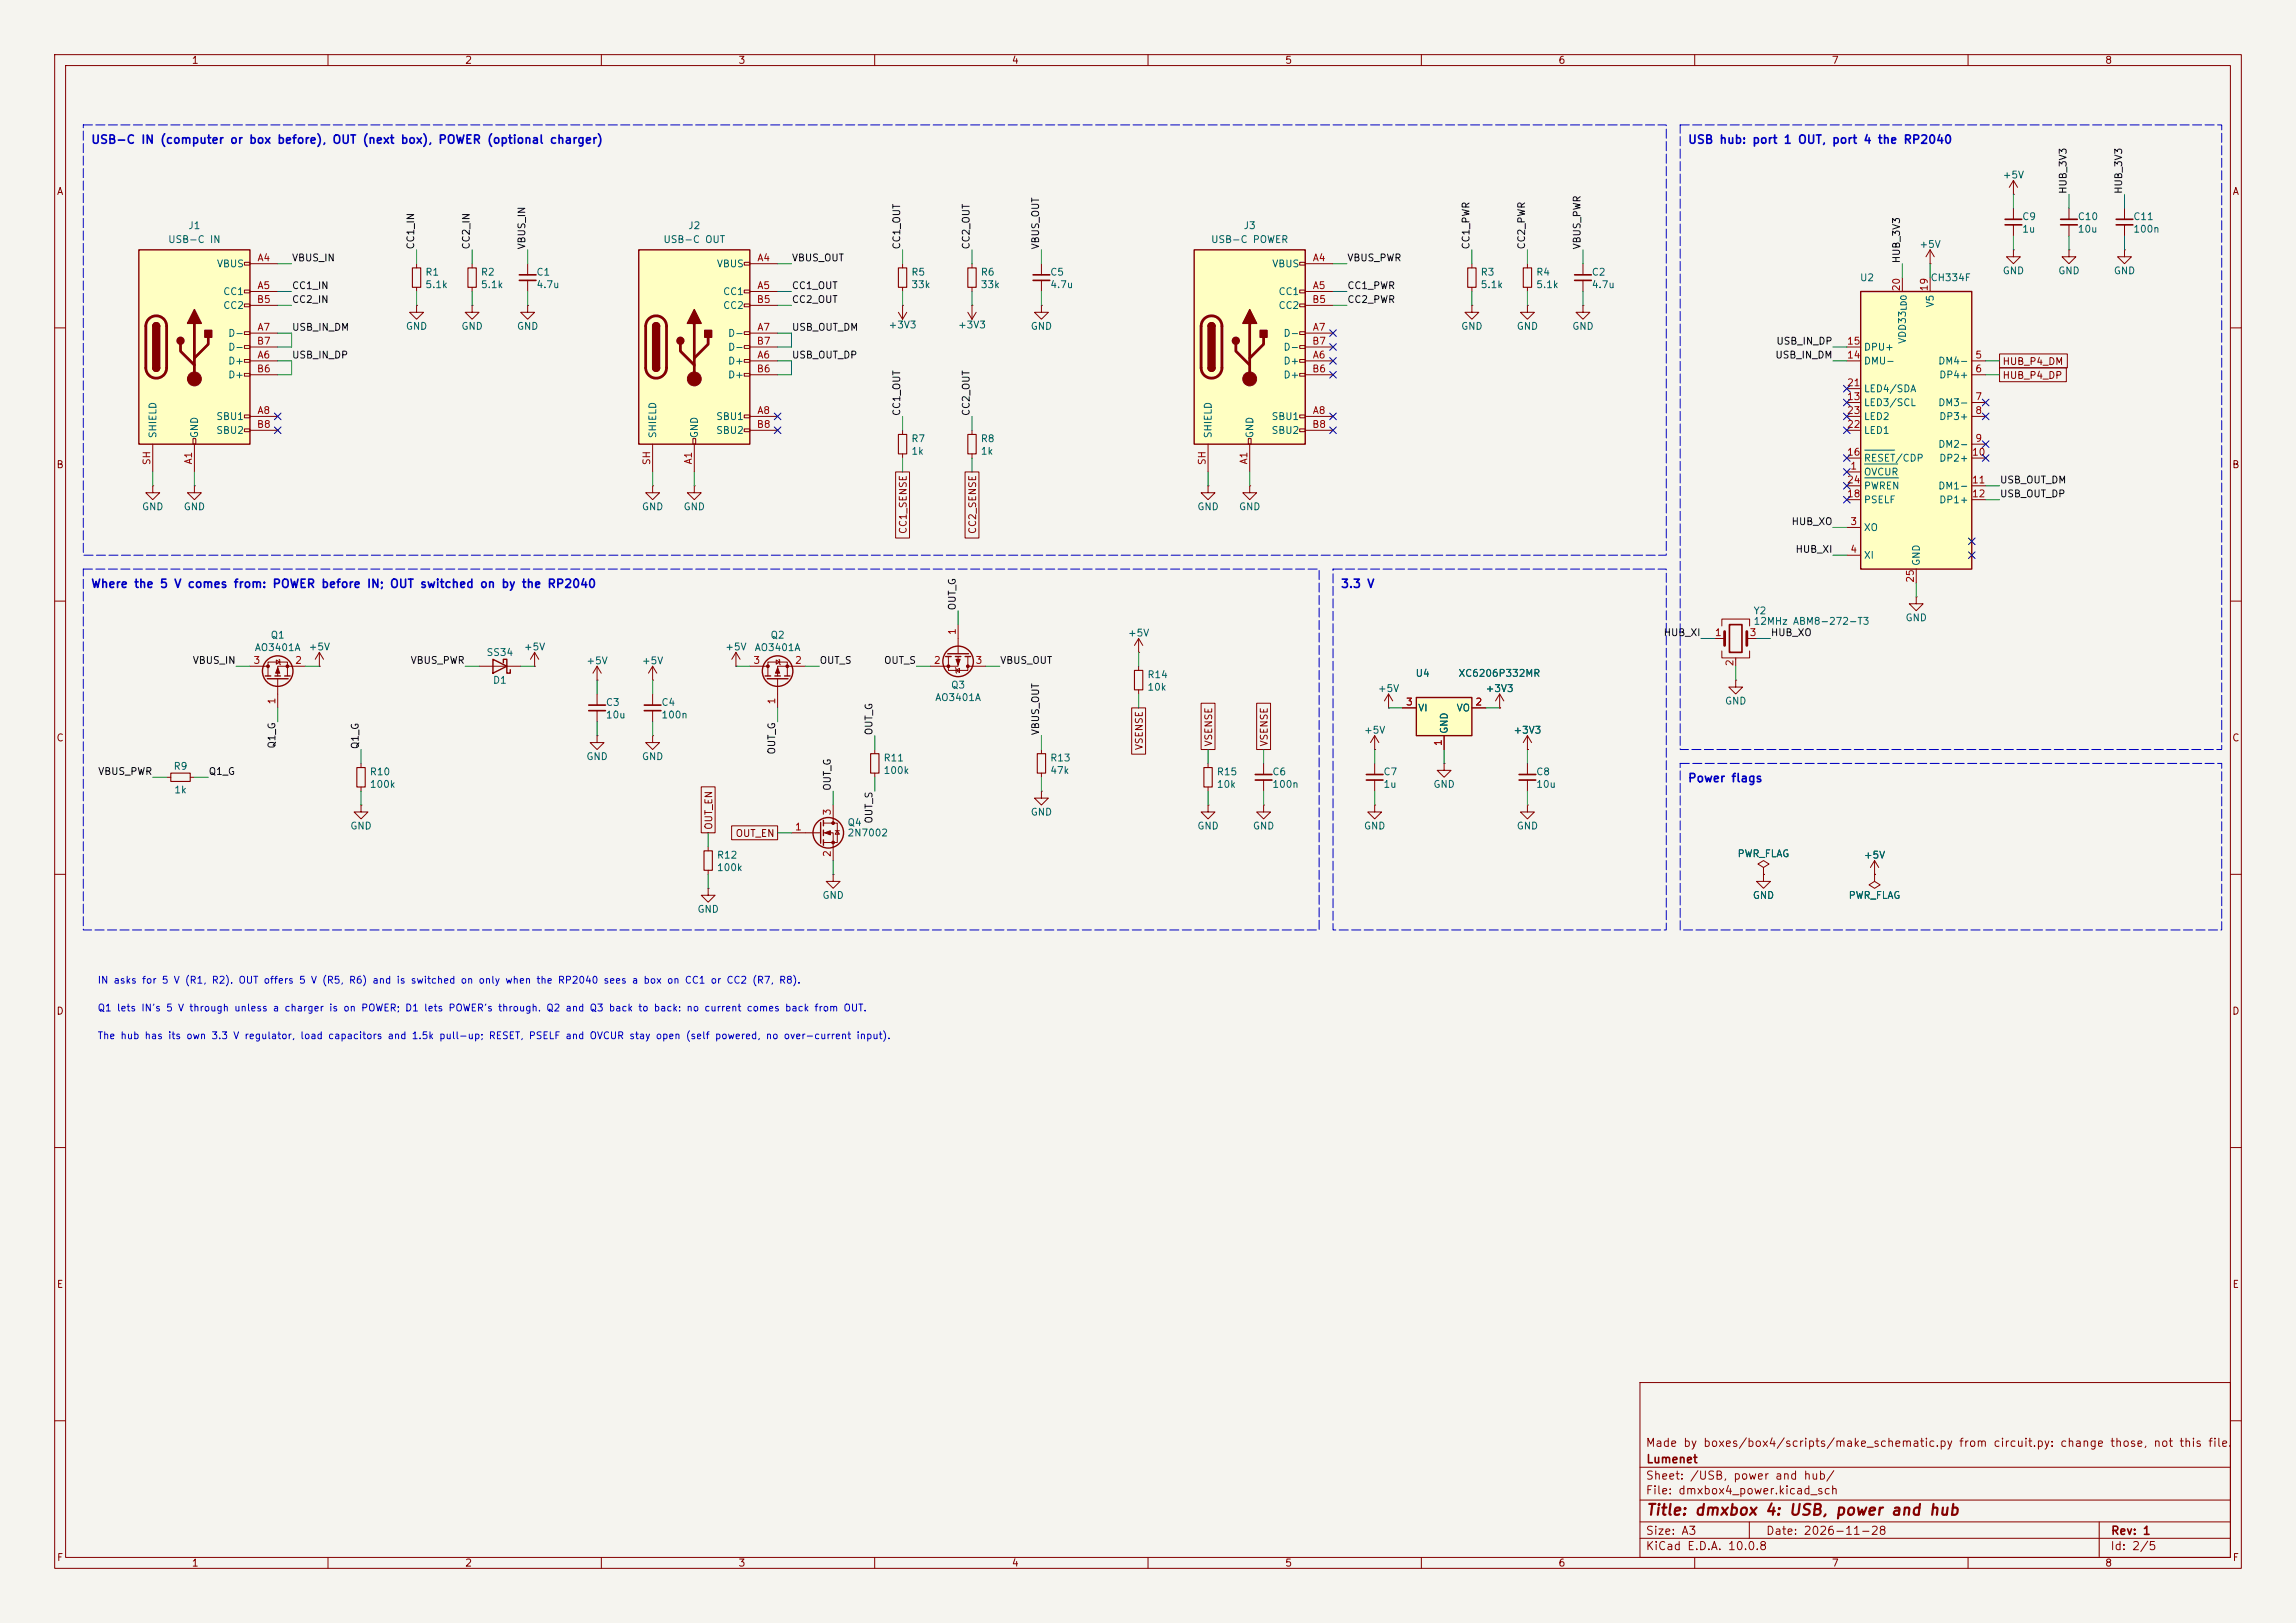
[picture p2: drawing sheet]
<svg xmlns="http://www.w3.org/2000/svg" width="420mm" height="297mm" viewBox="0 0 420 297" stroke-linecap="round" stroke-linejoin="round" font-family="sans-serif">
<defs><g id="words">
<text font-size="2" fill="#840000" x="301" y="277.8">Title: dmxbox 4: USB, power and hub</text>
<g font-size="1.5" fill="#0000c2">
<text x="16.6" y="26.7">USB-C IN (computer or box before), OUT (next box), POWER (optional charger)</text>
<text x="308.7" y="26.7">USB hub: port 1 OUT, port 4 the RP2040</text>
<text x="16.6" y="108">Where the 5 V comes from: POWER before IN; OUT switched on by the RP2040</text>
<text x="245.2" y="108">3.3 V</text>
<text x="308.7" y="143.5">Power flags</text>
</g>
<g font-size="1.5" fill="#840000">
<text x="300.9" y="265.1">Made by boxes/box4/scripts/make_schematic.py from circuit.py: change those, not this file.</text>
<text x="301" y="268.1">Lumenet</text>
<text x="300.9" y="273.8">File: dmxbox4_power.kicad_sch</text>
<text x="300.9" y="271.1">Sheet: /USB, power and hub/</text>
<text x="300.9" y="281.2">Size: A3</text>
<text x="322.9" y="281.2">Date: 2026-11-28</text>
<text x="386" y="281.2">Rev: 1</text>
<text x="300.9" y="284">KiCad E.D.A. 10.0.8</text>
<text x="385.9" y="284">Id: 2/5</text>
</g>
<g font-size="1.3" fill="#840000">
<text x="35" y="12">1</text>
<text x="85" y="12">2</text>
<text x="135" y="12">3</text>
<text x="185" y="12">4</text>
<text x="235" y="12">5</text>
<text x="285" y="12">6</text>
<text x="335" y="12">7</text>
<text x="385" y="12">8</text>
<text x="10.3" y="36">A</text>
<text x="408.3" y="36">A</text>
<text x="366.2" y="69.6">HUB_P4_DP</text>
<text x="366.2" y="67.1">HUB_P4_DM</text>
<text x="10.2" y="86">B</text>
<text x="408.2" y="86">B</text>
<text x="166.2" y="97.8" transform="rotate(-90 166.2 97.8)">CC1_SENSE</text>
<text x="178.9" y="97.8" transform="rotate(-90 178.9 97.8)">CC2_SENSE</text>
<text x="10.2" y="136">C</text>
<text x="209.3" y="137.4" transform="rotate(-90 209.3 137.4)">VSENSE</text>
<text x="222" y="136.7" transform="rotate(-90 222 136.7)">VSENSE</text>
<text x="232.2" y="136.7" transform="rotate(-90 232.2 136.7)">VSENSE</text>
<text x="408.2" y="136">C</text>
<text x="130.6" y="152" transform="rotate(-90 130.6 152)">OUT_EN</text>
<text x="134.5" y="153.5">OUT_EN</text>
<text x="10.2" y="186">D</text>
<text x="408.2" y="186">D</text>
<text x="10.3" y="236">E</text>
<text x="408.3" y="236">E</text>
<text x="10.3" y="286">F</text>
<text x="35" y="287">1</text>
<text x="85" y="287">2</text>
<text x="135" y="287">3</text>
<text x="185" y="287">4</text>
<text x="235" y="287">5</text>
<text x="285" y="287">6</text>
<text x="335" y="287">7</text>
<text x="385" y="287">8</text>
<text x="408.3" y="286">F</text>
</g>
<g font-size="1.3" fill="#006464">
<text x="366.2" y="33">+5V</text>
<text x="369.8" y="40.6">C9</text>
<text x="380" y="40.6">C10</text>
<text x="390.1" y="40.6">C11</text>
<text x="30.7" y="44.8">USB-C IN</text>
<text x="34.3" y="42.2">J1</text>
<text x="121.2" y="44.8">USB-C OUT</text>
<text x="125.8" y="42.2">J2</text>
<text x="221.4" y="44.8">USB-C POWER</text>
<text x="227.4" y="42.2">J3</text>
<text x="351" y="45.7">+5V</text>
<text x="369.8" y="42.9">1u</text>
<text x="380" y="42.9">10u</text>
<text x="390.1" y="42.9">100n</text>
<text x="39.6" y="49.2">VBUS</text>
<text x="77.7" y="50.7">R1</text>
<text x="77.7" y="53">5.1k</text>
<text x="87.9" y="50.7">R2</text>
<text x="87.9" y="53">5.1k</text>
<text x="98" y="50.7">C1</text>
<text x="98" y="53">4.7u</text>
<text x="131" y="49.2">VBUS</text>
<text x="166.6" y="50.7">R5</text>
<text x="166.6" y="53">33k</text>
<text x="179.3" y="50.7">R6</text>
<text x="179.3" y="53">33k</text>
<text x="192" y="50.7">C5</text>
<text x="192" y="53">4.7u</text>
<text x="232.6" y="49.2">VBUS</text>
<text x="270.7" y="50.7">R3</text>
<text x="270.7" y="53">5.1k</text>
<text x="280.9" y="50.7">R4</text>
<text x="280.9" y="53">5.1k</text>
<text x="291.1" y="50.7">C2</text>
<text x="291.1" y="53">4.7u</text>
<text x="340.1" y="51.8">U2</text>
<text x="353" y="51.8">CH334F</text>
<text x="366.2" y="50.5">GND</text>
<text x="376.4" y="50.5">GND</text>
<text x="386.6" y="50.5">GND</text>
<text x="40.7" y="54.3">CC1</text>
<text x="40.7" y="56.8">CC2</text>
<text x="132.2" y="54.3">CC1</text>
<text x="132.2" y="56.8">CC2</text>
<text x="233.8" y="54.3">CC1</text>
<text x="233.8" y="56.8">CC2</text>
<text x="354" y="56.4" transform="rotate(-90 354 56.4)">V5</text>
<text x="41.6" y="61.9">D-</text>
<text x="41.6" y="64.5">D-</text>
<text x="74.1" y="60.7">GND</text>
<text x="84.3" y="60.7">GND</text>
<text x="94.5" y="60.7">GND</text>
<text x="133.1" y="61.9">D-</text>
<text x="133.1" y="64.5">D-</text>
<text x="162.4" y="60.4">+3V3</text>
<text x="175.1" y="60.4">+3V3</text>
<text x="188.4" y="60.7">GND</text>
<text x="234.7" y="61.9">D-</text>
<text x="234.7" y="64.5">D-</text>
<text x="267.2" y="60.7">GND</text>
<text x="277.3" y="60.7">GND</text>
<text x="287.5" y="60.7">GND</text>
<text x="340.8" y="64.5">DPU+</text>
<text x="348.9" y="63" transform="rotate(-90 348.9 63)">VDD33</text>
<text x="41.6" y="67">D+</text>
<text x="41.6" y="69.5">D+</text>
<text x="133.1" y="67">D+</text>
<text x="133.1" y="69.5">D+</text>
<text x="234.7" y="67">D+</text>
<text x="234.7" y="69.5">D+</text>
<text x="340.8" y="67">DMU-</text>
<text x="354.4" y="67">DM4-</text>
<text x="354.6" y="69.5">DP4+</text>
<text x="39.5" y="77.2">SBU1</text>
<text x="130.9" y="77.2">SBU1</text>
<text x="232.5" y="77.2">SBU1</text>
<text x="340.8" y="74.6">LED3/SCL</text>
<text x="340.8" y="72.1">LED4/SDA</text>
<text x="340.8" y="77.2">LED2</text>
<text x="354.4" y="74.6">DM3-</text>
<text x="354.6" y="77.2">DP3+</text>
<text x="28.9" y="80.3" transform="rotate(-90 28.9 80.3)">SHIELD</text>
<text x="36.5" y="80.3" transform="rotate(-90 36.5 80.3)">GND</text>
<text x="39.5" y="79.7">SBU2</text>
<text x="120.3" y="80.3" transform="rotate(-90 120.3 80.3)">SHIELD</text>
<text x="128" y="80.3" transform="rotate(-90 128 80.3)">GND</text>
<text x="130.9" y="79.7">SBU2</text>
<text x="166.6" y="81.2">R7</text>
<text x="166.6" y="83.5">1k</text>
<text x="179.3" y="81.2">R8</text>
<text x="179.3" y="83.5">1k</text>
<text x="221.9" y="80.3" transform="rotate(-90 221.9 80.3)">SHIELD</text>
<text x="229.6" y="80.3" transform="rotate(-90 229.6 80.3)">GND</text>
<text x="232.5" y="79.7">SBU2</text>
<text x="340.8" y="79.7">LED1</text>
<text x="354.4" y="82.2">DM2-</text>
<text x="340.8" y="87.3">OVCUR</text>
<text x="340.8" y="84.8">RESET/CDP</text>
<text x="340.8" y="89.9">PWREN</text>
<text x="354.4" y="89.9">DM1-</text>
<text x="354.6" y="84.8">DP2+</text>
<text x="25.9" y="93.7">GND</text>
<text x="33.5" y="93.7">GND</text>
<text x="117.3" y="93.7">GND</text>
<text x="124.9" y="93.7">GND</text>
<text x="218.9" y="93.7">GND</text>
<text x="226.5" y="93.7">GND</text>
<text x="340.8" y="92.4">PSELF</text>
<text x="354.6" y="92.4">DP1+</text>
<text x="340.8" y="97.5">XO</text>
<text x="340.8" y="102.6">XI</text>
<text x="351.5" y="103.7" transform="rotate(-90 351.5 103.7)">GND</text>
<text x="320.7" y="112.7">Y2</text>
<text x="348.5" y="114">GND</text>
<text x="46.5" y="119.5">AO3401A</text>
<text x="49.4" y="117.2">Q1</text>
<text x="56.4" y="119.3">+5V</text>
<text x="95.7" y="119.3">+5V</text>
<text x="132.6" y="119.3">+5V</text>
<text x="137.9" y="119.5">AO3401A</text>
<text x="140.8" y="117.2">Q2</text>
<text x="206.2" y="116.8">+5V</text>
<text x="320.7" y="114.6">12MHz ABM8-272-T3</text>
<text x="88.9" y="120.3">SS34</text>
<text x="90.1" y="125.4">D1</text>
<text x="107.2" y="121.9">+5V</text>
<text x="117.3" y="121.9">+5V</text>
<text x="209.8" y="124.4">R14</text>
<text x="258.8" y="124.2">U4</text>
<text x="266.7" y="124.2">XC6206P332MR</text>
<text x="110.7" y="129.5">C3</text>
<text x="110.7" y="131.8">10u</text>
<text x="120.9" y="129.5">C4</text>
<text x="120.9" y="131.8">100n</text>
<text x="171" y="128.6">AO3401A</text>
<text x="173.9" y="126.3">Q3</text>
<text x="209.8" y="126.7">10k</text>
<text x="251.9" y="126.9">+5V</text>
<text x="259.3" y="130.5">VI</text>
<text x="266.3" y="130.5">VO</text>
<text x="271.7" y="126.9">+3V3</text>
<text x="315.4" y="129.2">GND</text>
<text x="249.4" y="134.6">+5V</text>
<text x="265.1" y="134.4" transform="rotate(-90 265.1 134.4)">GND</text>
<text x="276.7" y="134.6">+3V3</text>
<text x="31.7" y="141.2">R9</text>
<text x="67.5" y="142.2">R10</text>
<text x="107.2" y="139.4">GND</text>
<text x="117.3" y="139.4">GND</text>
<text x="161.5" y="139.6">R11</text>
<text x="161.5" y="141.9">100k</text>
<text x="192" y="139.6">R13</text>
<text x="192" y="141.9">47k</text>
<text x="222.5" y="142.2">R15</text>
<text x="232.6" y="142.2">C6</text>
<text x="253" y="142.2">C7</text>
<text x="280.9" y="142.2">C8</text>
<text x="31.8" y="145.5">1k</text>
<text x="67.5" y="144.5">100k</text>
<text x="188.4" y="149.6">GND</text>
<text x="222.5" y="144.5">10k</text>
<text x="232.6" y="144.5">100n</text>
<text x="253" y="144.5">1u</text>
<text x="262.1" y="144.5">GND</text>
<text x="280.9" y="144.5">10u</text>
<text x="64" y="152.1">GND</text>
<text x="154.9" y="151.5">Q4</text>
<text x="154.9" y="153.4">2N7002</text>
<text x="218.9" y="152.1">GND</text>
<text x="229.1" y="152.1">GND</text>
<text x="249.4" y="152.1">GND</text>
<text x="277.3" y="152.1">GND</text>
<text x="131" y="157.4">R12</text>
<text x="131" y="159.7">100k</text>
<text x="317.7" y="157.2">PWR_FLAG</text>
<text x="340.8" y="157.4">+5V</text>
<text x="127.5" y="167.3">GND</text>
<text x="150.3" y="164.8">GND</text>
<text x="320.5" y="164.8">GND</text>
<text x="338.1" y="164.8">PWR_FLAG</text>
</g>
<g font-size="1.3" fill="#0f0f0f">
<text x="378.3" y="35.6" transform="rotate(-90 378.3 35.6)">HUB_3V3</text>
<text x="388.5" y="35.6" transform="rotate(-90 388.5 35.6)">HUB_3V3</text>
<text x="76.1" y="45.7" transform="rotate(-90 76.1 45.7)">CC1_IN</text>
<text x="86.2" y="45.7" transform="rotate(-90 86.2 45.7)">CC2_IN</text>
<text x="96.4" y="45.7" transform="rotate(-90 96.4 45.7)">VBUS_IN</text>
<text x="165" y="45.7" transform="rotate(-90 165 45.7)">CC1_OUT</text>
<text x="177.7" y="45.7" transform="rotate(-90 177.7 45.7)">CC2_OUT</text>
<text x="190.4" y="45.7" transform="rotate(-90 190.4 45.7)">VBUS_OUT</text>
<text x="269.1" y="45.7" transform="rotate(-90 269.1 45.7)">CC1_PWR</text>
<text x="279.3" y="45.7" transform="rotate(-90 279.3 45.7)">CC2_PWR</text>
<text x="289.4" y="45.7" transform="rotate(-90 289.4 45.7)">VBUS_PWR</text>
<text x="53.3" y="48.1">VBUS_IN</text>
<text x="53.3" y="53.2">CC1_IN</text>
<text x="144.8" y="48.1">VBUS_OUT</text>
<text x="144.8" y="53.2">CC1_OUT</text>
<text x="246.4" y="53.2">CC1_PWR</text>
<text x="246.4" y="48.1">VBUS_PWR</text>
<text x="347.9" y="48.3" transform="rotate(-90 347.9 48.3)">HUB_3V3</text>
<text x="53.3" y="55.8">CC2_IN</text>
<text x="144.8" y="55.8">CC2_OUT</text>
<text x="246.4" y="55.8">CC2_PWR</text>
<text x="53.3" y="65.9">USB_IN_DP</text>
<text x="53.3" y="60.8">USB_IN_DM</text>
<text x="144.8" y="65.9">USB_OUT_DP</text>
<text x="144.8" y="60.8">USB_OUT_DM</text>
<text x="324.7" y="65.9">USB_IN_DM</text>
<text x="324.8" y="63.4">USB_IN_DP</text>
<text x="165" y="76.2" transform="rotate(-90 165 76.2)">CC1_OUT</text>
<text x="177.7" y="76.2" transform="rotate(-90 177.7 76.2)">CC2_OUT</text>
<text x="365.7" y="88.8">USB_OUT_DM</text>
<text x="365.7" y="91.3">USB_OUT_DP</text>
<text x="327.6" y="96.4">HUB_XO</text>
<text x="328.3" y="101.5">HUB_XI</text>
<text x="175.1" y="111.8" transform="rotate(-90 175.1 111.8)">OUT_G</text>
<text x="304.2" y="116.7">HUB_XI</text>
<text x="323.8" y="116.7">HUB_XO</text>
<text x="35.2" y="121.8">VBUS_IN</text>
<text x="75" y="121.8">VBUS_PWR</text>
<text x="149.8" y="121.8">OUT_S</text>
<text x="161.6" y="121.8">OUT_S</text>
<text x="182.9" y="121.8">VBUS_OUT</text>
<text x="50.7" y="137.1" transform="rotate(-90 50.7 137.1)">Q1_G</text>
<text x="65.9" y="137.2" transform="rotate(-90 65.9 137.2)">Q1_G</text>
<text x="159.9" y="134.6" transform="rotate(-90 159.9 134.6)">OUT_G</text>
<text x="190.4" y="134.6" transform="rotate(-90 190.4 134.6)">VBUS_OUT</text>
<text x="17.9" y="142.1">VBUS_PWR</text>
<text x="38.1" y="142.1">Q1_G</text>
<text x="142.1" y="138.2" transform="rotate(-90 142.1 138.2)">OUT_G</text>
<text x="152.3" y="144.8" transform="rotate(-90 152.3 144.8)">OUT_G</text>
<text x="159.9" y="150.8" transform="rotate(-90 159.9 150.8)">OUT_S</text>
</g>
<g font-size="1.3" fill="#a90000">
<text x="47" y="48.1">A4</text>
<text x="47" y="53.2">A5</text>
<text x="138.4" y="48.1">A4</text>
<text x="138.4" y="53.2">A5</text>
<text x="240" y="48.1">A4</text>
<text x="240" y="53.2">A5</text>
<text x="347.8" y="53.4" transform="rotate(-90 347.8 53.4)">20</text>
<text x="352.9" y="53.4" transform="rotate(-90 352.9 53.4)">19</text>
<text x="46.9" y="55.7">B5</text>
<text x="138.3" y="55.7">B5</text>
<text x="239.9" y="55.7">B5</text>
<text x="46.9" y="63.4">B7</text>
<text x="47" y="65.9">A6</text>
<text x="47" y="60.8">A7</text>
<text x="138.3" y="63.4">B7</text>
<text x="138.4" y="65.9">A6</text>
<text x="138.4" y="60.8">A7</text>
<text x="239.9" y="63.4">B7</text>
<text x="240" y="65.9">A6</text>
<text x="240" y="60.8">A7</text>
<text x="337.8" y="65.9">14</text>
<text x="337.8" y="63.4">15</text>
<text x="361.2" y="65.9">5</text>
<text x="46.9" y="68.4">B6</text>
<text x="138.3" y="68.4">B6</text>
<text x="239.9" y="68.4">B6</text>
<text x="337.8" y="71">21</text>
<text x="361.2" y="68.4">6</text>
<text x="47" y="76.1">A8</text>
<text x="138.4" y="76.1">A8</text>
<text x="240" y="76.1">A8</text>
<text x="337.8" y="73.5">13</text>
<text x="337.8" y="76.1">23</text>
<text x="361.2" y="73.5">7</text>
<text x="361.2" y="76.1">8</text>
<text x="46.9" y="78.6">B8</text>
<text x="138.3" y="78.6">B8</text>
<text x="239.9" y="78.6">B8</text>
<text x="337.8" y="83.7">16</text>
<text x="337.8" y="78.6">22</text>
<text x="360.6" y="83.7">10</text>
<text x="361.2" y="81.1">9</text>
<text x="27.8" y="85.2" transform="rotate(-90 27.8 85.2)">SH</text>
<text x="35.4" y="85.1" transform="rotate(-90 35.4 85.1)">A1</text>
<text x="119.2" y="85.2" transform="rotate(-90 119.2 85.2)">SH</text>
<text x="126.9" y="85.1" transform="rotate(-90 126.9 85.1)">A1</text>
<text x="220.8" y="85.2" transform="rotate(-90 220.8 85.2)">SH</text>
<text x="228.5" y="85.1" transform="rotate(-90 228.5 85.1)">A1</text>
<text x="337.8" y="88.8">24</text>
<text x="338.4" y="86.2">1</text>
<text x="360.6" y="88.8">11</text>
<text x="337.8" y="91.3">18</text>
<text x="360.6" y="91.3">12</text>
<text x="338.4" y="96.4">3</text>
<text x="338.4" y="101.5">4</text>
<text x="350.4" y="106.7" transform="rotate(-90 350.4 106.7)">25</text>
<text x="175.1" y="116.3" transform="rotate(-90 175.1 116.3)">1</text>
<text x="313.6" y="116.7">1</text>
<text x="319.9" y="116.7">3</text>
<text x="46.3" y="121.8">3</text>
<text x="53.9" y="121.8">2</text>
<text x="137.7" y="121.8">3</text>
<text x="145.3" y="121.8">2</text>
<text x="170.7" y="121.8">2</text>
<text x="178.3" y="121.8">3</text>
<text x="317.4" y="122" transform="rotate(-90 317.4 122)">2</text>
<text x="50.7" y="129" transform="rotate(-90 50.7 129)">1</text>
<text x="142.1" y="129" transform="rotate(-90 142.1 129)">1</text>
<text x="257.1" y="129.4">3</text>
<text x="269.8" y="129.4">2</text>
<text x="264" y="136.6" transform="rotate(-90 264 136.6)">1</text>
<text x="152.3" y="149.3" transform="rotate(-90 152.3 149.3)">3</text>
<text x="145.3" y="152.3">1</text>
<text x="152.3" y="156.9" transform="rotate(-90 152.3 156.9)">2</text>
</g>
<g font-size="1.3" fill="#0000c2">
<text x="17.8" y="185.4">Q1 lets IN's 5 V through unless a charger is on POWER; D1 lets POWER's through. Q2 and Q3 back to back: no current comes back from OUT.</text>
<text x="17.8" y="180.3">IN asks for 5 V (R1, R2). OUT offers 5 V (R5, R6) and is switched on only when the RP2040 sees a box on CC1 or CC2 (R7, R8).</text>
<text x="17.8" y="190.5">The hub has its own 3.3 V regulator, load capacitors and 1.5k pull-up; RESET, PSELF and OVCUR stay open (self powered, no over-current input).</text>
</g>
<text font-size="1" fill="#006464" x="349" y="57" transform="rotate(-90 349 57)">LDO</text>
</g></defs>
<path d="M0 0h420v297h-420z" fill="#f5f4ef" stroke="#f5f4ef" stroke-width=".18"/>
<g fill="none" stroke="#840000" stroke-width=".18">
<path d="M10 10h400v277h-400zM12 12h396v273h-396zM60 10v2M110 10v2M160 10v2M210 10v2M260 10v2M310 10v2M360 10v2M96.5 55.9v1.3h1.3l-1.3 1.2-1.3-1.2h1.3M96.5 55.9h.1M164.3 57.2l.8 1.2"/>
<path d="M165.1 55.9h.1M165.1 48.3v.7M165.1 52.6v.7M165.1 55.9v2.5M165.9 57.2l-.8 1.2M177.8 48.3v.7M177.8 52.6v.7M10 60h2M408 60h2M27.9 88.9v1.3h1.3l-1.3 1.2-1.2-1.2h1.2M27.9 88.9h.1M35.6 88.9v1.3h1.2l-1.2 1.2-1.3-1.2h1.3"/>
<path d="M35.6 88.9h.1M10 110h2M97.8 119.4l-.8 1.3M97.8 119.4l.8 1.3M97.8 119.4v2.5M408 110h2M87.6 121.9h7.6M97.8 121.9h.1M10 160h2M408 160h2M10 210h2M408 210h2"/>
<path d="M300 253h108v32h-108zM10 260h2M300 278.5h108M300 274.5h108M300 268.5h108M320 278.5v3M384 278.5v6.5M408 260h2M60 285v2M110 285v2M160 285v2M210 285v2"/>
<path d="M260 285v2M300 281.5h108M310 285v2M360 285v2"/>
</g>
<path d="M164.3 49h1.6v3.6h-1.6zM177 49h1.6v3.6h-1.6z" fill="none" stroke="#840000" stroke-width=".2"/>
<path d="M90.2 120.7l2.5 1.2-2.5 1.3zM92.1 121.3v-.6h.6v2.5h.6v-.6" fill="none" stroke="#840000" stroke-width=".25"/>
<path d="M340.4 53.3h20.3v50.8h-20.3z" fill="#ffffc2"/>
<path d="M340.4 53.3h20.3v50.8h-20.3z" fill="none" stroke="#840000" stroke-width=".25"/>
<g fill="none" stroke="#840000" stroke-width=".18">
<path d="M76.2 55.9v1.3h1.3l-1.3 1.2-1.3-1.2h1.3M76.2 55.9h.1M76.2 48.3v.7M76.2 52.6v.7M86.4 55.9v1.3h1.2l-1.2 1.2-1.3-1.2h1.3M86.4 55.9h.1M86.4 48.3v.7M86.4 52.6v.7M96.5 48.3v2M96.5 51.3v2M190.5 55.9v1.3h1.3l-1.3 1.2-1.3-1.2h1.3M190.5 55.9h.1"/>
<path d="M348 50.8v2.5M353.1 50.8v2.5M337.8 66h2.6M337.8 73.7h2.6M337.8 76.2h2.6M337.8 63.5h2.6M337.8 71.1h2.6M337.8 78.7h2.6M360.7 66h2.5M360.7 68.6h2.5M360.7 73.7h2.5M360.7 76.2h2.5"/>
<path d="M337.8 86.4h2.6M337.8 96.5h2.6M337.8 83.8h2.6M337.8 88.9h2.6M337.8 91.4h2.6M360.7 81.3h2.5M360.7 83.8h2.5M360.7 88.9h2.5M360.7 91.4h2.5M337.8 101.6h2.6M350.5 104.1v2.6"/>
</g>
<path d="M341.1 84.9h6M341.1 82.4h5.5M341.1 87.5h6.2" fill="none" stroke="#006464" stroke-width=".18"/>
<path d="M75.4 49h1.6v3.6h-1.6zM85.6 49h1.5v3.6h-1.5z" fill="none" stroke="#840000" stroke-width=".2"/>
<path d="M95 50.3h3M95 51.3h3" fill="none" stroke="#840000" stroke-width=".3"/>
<path d="M25.4 45.7h20.3v35.6h-20.3z" fill="#ffffc2"/>
<g fill="none" stroke="#840000" stroke-width=".18">
<path d="M44.7 48h1v.5h-1zM44.7 53.1h1v.5h-1zM44.7 55.6h1v.5h-1zM45.7 48.3h5.1M45.7 53.3h5.1M45.7 55.9h5.1M177 57.2l.8 1.2M177.8 55.9h.1M177.8 55.9v2.5M178.6 57.2l-.8 1.2M190.5 48.3v2M190.5 51.3v2"/>
<path d="M269.2 55.9v1.3h1.3l-1.3 1.2-1.2-1.2h1.2M269.2 55.9h.1M269.2 48.3v.7M269.2 52.6v.7M279.4 55.9v1.3h1.3l-1.3 1.2-1.3-1.2h1.3M279.4 55.9h.1M279.4 48.3v.7M279.4 52.6v.7M44.7 60.7h1v.5h-1zM44.7 63.2h1v.6h-1zM44.7 65.8h1v.5h-1zM44.7 68.3h1v.5h-1z"/>
<path d="M44.7 75.9h1v.6h-1zM44.7 78.5h1v.5h-1zM45.7 66h5.1M45.7 61h5.1M45.7 76.2h5.1M45.7 68.6h5.1M45.7 63.5h5.1M45.7 78.7h5.1M165.1 78.7v.8M177.8 78.7v.8M27.9 81.3v5.1M35.3 80.3h.5v1h-.5z"/>
<path d="M35.6 81.3v5.1M119.4 88.9v1.3h1.2l-1.2 1.2-1.3-1.2h1.3M119.4 88.9h.1M165.1 83.1v.7M177.8 83.1v.7M109.2 124.5h.1M109.2 134.6v1.3h1.3l-1.3 1.3-1.3-1.3h1.3M109.2 134.6h.1M109.2 121.9l-.7 1.3M109.2 121.9l.8 1.3M109.2 121.9v2.6M109.2 127v2"/>
<path d="M109.2 130v2.1M119.4 134.6v1.3h1.2l-1.2 1.3-1.3-1.3h1.3M119.4 134.6h.1M119.4 124.5h.1M119.4 121.9l-.8 1.3M119.4 121.9l.7 1.3M119.4 121.9v2.6M160 137.2v.7M190.5 137.2v.7M160 141.5v.7M190.5 141.5v.7"/>
</g>
<path d="M25.4 45.7h20.3v35.6h-20.3zM27.9 59.7a.64 .64 0 0 1 .7-.6 .64 .64 0 0 1 .6 .6M27.9 67.3a.64 .64 0 0 0 .7 .6 .64 .64 0 0 0 .6-.6" fill="none" stroke="#840000" stroke-width=".25"/>
<path d="M27.2 58.4a1.9 1.9 0 0 1 2.1-.5 1.9 1.9 0 0 1 1.2 1.8v7.6a1.91 1.91 0 0 1-1.9 1.9 1.91 1.91 0 0 1-1.9-1.9v-7.8l.1-.6zM35.6 59.2v10.1M33 63v1.3l2.6 2.5M38.1 61.7v1.3l-2.5 2.5" fill="none" stroke="#840000" stroke-width=".51"/>
<g fill="#840000" stroke="#840000" stroke-width=".25">
<path d="M27.9 59.7h1.3v7.6h-1.3z"/>
<path d="M28.1 59.2a.64 .64 0 0 1 .7-.1 .64 .64 0 0 1 .4 .6h-1.3z"/>
<path d="M27.9 67.3h1.3a.64 .64 0 0 1-.6 .6 .64 .64 0 0 1-.7-.6z"/>
<path d="M35.6 56.6l1.2 2.6h-2.5z"/>
<path d="M37.5 60.5h1.2v1.2h-1.2z"/>
<circle cx="33" cy="62.4" r=".63"/>
</g>
<circle cx="35.6" cy="69.3" r="1.27" fill="#840000" stroke="#840000" stroke-width=".18"/>
<path d="M189 50.3h3M189 51.3h3M107.7 129h3M107.7 130h3" fill="none" stroke="#840000" stroke-width=".3"/>
<path d="M268.5 49h1.5v3.6h-1.5zM278.6 49h1.6v3.6h-1.6zM164.3 79.5h1.6v3.6h-1.6zM177 79.5h1.6v3.6h-1.6zM159.3 137.9h1.5v3.6h-1.5zM189.7 137.9h1.6v3.6h-1.6z" fill="none" stroke="#840000" stroke-width=".2"/>
<path d="M218.4 45.7h20.4v35.6h-20.4z" fill="#ffffc2"/>
<g fill="none" stroke="#840000" stroke-width=".18">
<path d="M237.7 48h1.1v.5h-1.1zM237.7 53.1h1.1v.5h-1.1zM237.7 55.6h1.1v.5h-1.1zM238.8 48.3h5M238.8 53.3h5M238.8 55.9h5M289.6 55.9v1.3h1.2l-1.2 1.2-1.3-1.2h1.3M289.6 55.9h.1M289.6 48.3v2M289.6 51.3v2M353.1 48.3h.1M353.1 45.7l-.8 1.3"/>
<path d="M353.1 45.7l.7 1.3M353.1 45.7v2.6M237.7 60.7h1.1v.5h-1.1zM237.7 63.2h1.1v.6h-1.1zM237.7 65.8h1.1v.5h-1.1zM237.7 68.3h1.1v.5h-1.1zM237.7 75.9h1.1v.6h-1.1zM237.7 78.5h1.1v.5h-1.1zM238.8 66h5M238.8 61h5M238.8 76.2h5M238.8 68.6h5"/>
<path d="M238.8 63.5h5M238.8 78.7h5M221 81.3v5.1M228.3 80.3h.6v1h-.6zM228.6 81.3v5.1M45.7 121.9h3.3M49 123.7v-2.5h3.6v2.5M50.5 120.8l.7 .4-.7 .3zM50.8 124.2v5.3M51.1 120.7l.1 .1v.7l.1 .2M55.9 121.9h-5.1v1.8M221 139.7v.8"/>
<path d="M231.1 139.7v2M251.5 137.2h.1M251.5 134.6v2.6M251.5 139.7v2M251.5 134.6l-.8 1.3M251.5 134.6l.7 1.3M264.2 139.7v1.3h1.2l-1.2 1.2-1.3-1.2h1.3M264.2 139.7h.1M279.4 137.2h.1M279.4 134.6l-.8 1.3M279.4 134.6l.8 1.3M279.4 134.6v2.6"/>
<path d="M66 147.3v1.3h1.3l-1.3 1.3-1.2-1.3h1.2M66 147.3h.1M144.8 152.4h5.3M150.6 150.6h2.6v3.6h-2.6M150.6 152.4h1.8v5.1M152.4 147.3v3.3M152.8 152h.7M153.2 152l.3 .7h-.7zM221 144v.8M231.1 147.3v1.3h1.3l-1.3 1.3-1.2-1.3h1.2M231.1 147.3h.1M231.1 142.7v2.1"/>
<path d="M251.5 147.3v1.3h1.2l-1.2 1.3-1.3-1.3h1.3M251.5 147.3h.1M251.5 142.7v2.1M129.5 162.6v1.2h1.3l-1.3 1.3-1.2-1.3h1.2M129.5 162.6h.1M152.4 160v1.3h1.3l-1.3 1.3-1.3-1.3h1.3M152.4 160h.1"/>
</g>
<g fill="none" stroke="#840000" stroke-width=".25">
<path d="M218.4 45.7h20.4v35.6h-20.4zM221 59.7a.64 .64 0 0 1 .6-.6 .64 .64 0 0 1 .6 .6M221 67.3a.64 .64 0 0 0 .6 .6 .64 .64 0 0 0 .6-.6M48.5 123.7h1M48.9 124.2h3.8M50.3 123.7h1M52.1 123.7h1M150.1 150.5v3.8M150.6 150.1v1M150.6 151.9v1M150.6 153.7v1"/>
<circle cx="50.8" cy="122.8" r="2.79"/>
<circle cx="151.5" cy="152.4" r="2.79"/>
</g>
<path d="M220.3 58.4a1.9 1.9 0 0 1 2-.5 1.9 1.9 0 0 1 1.2 1.8v7.6a1.91 1.91 0 0 1-1.9 1.9 1.91 1.91 0 0 1-1.9-1.9v-7.8l.2-.6zM228.6 59.2v10.1M226.1 63v1.3l2.5 2.5M231.1 61.7v1.3l-2.5 2.5" fill="none" stroke="#840000" stroke-width=".51"/>
<g fill="#840000" stroke="#840000" stroke-width=".25">
<path d="M221 59.7h1.2v7.6h-1.2z"/>
<path d="M221.2 59.2a.64 .64 0 0 1 .7-.1 .64 .64 0 0 1 .3 .6h-1.2z"/>
<path d="M221 67.3h1.2a.64 .64 0 0 1-.6 .6 .64 .64 0 0 1-.6-.6z"/>
<path d="M228.6 56.6l1.3 2.6h-2.6z"/>
<path d="M230.5 60.5h1.3v1.2h-1.3z"/>
<circle cx="226.1" cy="62.4" r=".63"/>
</g>
<g fill="#840000" stroke="#840000" stroke-width=".18">
<path d="M50.8 122.2l.4 1h-.8z"/>
<path d="M150.9 152.4l1-.4v.8z"/>
<circle cx="228.6" cy="69.3" r="1.27"/>
<circle cx="49" cy="121.9" r=".25"/>
<circle cx="52.6" cy="121.9" r=".25"/>
<circle cx="152.4" cy="150.6" r=".25"/>
<circle cx="152.4" cy="154.2" r=".25"/>
</g>
<path d="M288 50.3h3.1M288 51.3h3.1M229.6 141.7h3.1M229.6 142.7h3.1M249.9 141.7h3.1M249.9 142.7h3.1" fill="none" stroke="#840000" stroke-width=".3"/>
<path d="M220.2 140.5h1.5v3.5h-1.5z" fill="none" stroke="#840000" stroke-width=".2"/>
<path d="M259.1 127.6h10.1v7h-10.1z" fill="#ffffc2"/>
<g fill="none" stroke="#840000" stroke-width=".25">
<path d="M140 123.7h1M140.3 124.2h3.8M141.7 123.7h1M143.5 123.7h1M259.1 127.6h10.1v7h-10.1z"/>
<circle cx="142.2" cy="122.8" r="2.79"/>
</g>
<g fill="none" stroke="#840000" stroke-width=".18">
<path d="M221 88.9v1.3h1.2l-1.2 1.2-1.3-1.2h1.3M221 88.9h.1M228.6 88.9v1.3h1.3l-1.3 1.2-1.3-1.2h1.3M228.6 88.9h.1M58.4 119.4l-.7 1.3M58.4 119.4l.8 1.3M58.4 119.4v2.5M134.6 119.4l-.7 1.3M134.6 119.4l.8 1.3M134.6 119.4v2.5M58.4 121.9h.1M66 139.7v.8"/>
<path d="M119.4 127v2M119.4 130v2.1M134.6 121.9h.1M137.2 121.9h3.3M140.5 123.7v-2.5h3.5v2.5M142 120.8l.6 .4-.6 .3zM142.2 124.2v5.3M142.5 120.7l.1 .1v.7l.1 .2M147.3 121.9h-5.1v1.8M254 129.5h.1M254 127l-.8 1.3M254 127l.8 1.3"/>
<path d="M254 127v2.5M256.5 129.5h2.6M264.2 134.6v2.6M269.2 129.5h2.6M274.3 129.5h.1M274.3 127l-.7 1.3M274.3 127l.8 1.3M274.3 127v2.5M317.5 124.5v1.2h1.3l-1.3 1.3-1.3-1.3h1.3M317.5 124.5h.1M30.5 142.2h.7M34.8 142.2h.8"/>
<path d="M66 144v.8M129.5 154.9v.8M129.5 159.3v.7M279.4 147.3v1.3h1.3l-1.3 1.3-1.3-1.3h1.3M279.4 147.3h.1M342.9 157.5l-.8 1.3M342.9 157.5l.8 1.3M342.9 157.5v2.5M342.9 160h.1M342.9 160v1.3l1 .6-1 .7-1-.7 1-.6"/>
</g>
<g fill="#840000" stroke="#840000" stroke-width=".18">
<path d="M142.2 122.2l.4 1h-.7z"/>
<circle cx="140.5" cy="121.9" r=".25"/>
<circle cx="144" cy="121.9" r=".25"/>
</g>
<path d="M117.9 129h3M117.9 130h3" fill="none" stroke="#840000" stroke-width=".3"/>
<path d="M31.2 141.5h3.6v1.5h-3.6zM65.3 140.5h1.5v3.5h-1.5zM128.8 155.7h1.5v3.6h-1.5z" fill="none" stroke="#840000" stroke-width=".2"/>
<path d="M116.8 45.7h20.4v35.6h-20.4z" fill="#ffffc2"/>
<g fill="none" stroke="#840000" stroke-width=".18">
<path d="M368.3 35.6h.1M368.3 33l-.8 1.3M368.3 33l.8 1.3M368.3 33v2.6M368.3 38.1v2M378.5 38.1v2M388.6 38.1v2M136.1 48h1.1v.5h-1.1zM136.1 53.1h1.1v.5h-1.1zM136.1 55.6h1.1v.5h-1.1zM137.2 48.3h5M137.2 53.3h5"/>
<path d="M137.2 55.9h5M368.3 45.7v1.3h1.3l-1.3 1.3-1.3-1.3h1.3M368.3 45.7h.1M368.3 41.1v2.1M378.5 45.7v1.3h1.2l-1.2 1.3-1.3-1.3h1.3M378.5 45.7h.1M378.5 41.1v2.1M388.6 45.7v1.3h1.3l-1.3 1.3-1.3-1.3h1.3M388.6 45.7h.1M388.6 41.1v2.1M136.1 60.7h1.1v.5h-1.1zM136.1 63.2h1.1v.6h-1.1z"/>
<path d="M136.1 65.8h1.1v.5h-1.1zM136.1 68.3h1.1v.5h-1.1zM136.1 75.9h1.1v.6h-1.1zM136.1 78.5h1.1v.5h-1.1zM137.2 66h5M137.2 61h5M137.2 76.2h5M137.2 68.6h5M137.2 63.5h5M137.2 78.7h5M365.8 67.3h12.2v2.6h-12.2zM365.8 64.8h12.4v2.5h-12.4z"/>
<path d="M119.4 81.3v5.1M126.7 80.3h.6v1h-.6zM127 88.9v1.3h1.3l-1.3 1.2-1.3-1.2h1.3M127 88.9h.1M127 81.3v5.1M163.8 86.4h2.6v12.1h-2.6zM176.5 86.4h2.6v12.1h-2.6zM175.3 114.3v5.3M208.3 119.4h.1M208.3 116.8l-.8 1.3M208.3 116.8l.7 1.3M208.3 116.8v2.6"/>
<path d="M313.7 116.8h1.8M315 114.6v-1.3h5v1.3M315 119.1v1.3h5v-1.3M319.5 116.8h1.8M350.5 109.2v1.3h1.3l-1.3 1.3-1.3-1.3h1.3M350.5 109.2h.1M173.5 120.1v2.6h3.5v-2.6M174.8 122.2l.1 .1v.8l.1 .1M174.9 122.7l.6-.4v.8zM175.3 120.1v1.8h-5.1M177 121.9h3.3M207 129.5h2.6v8.5h-2.6z"/>
<path d="M208.3 121.9v.8M208.3 126.2v.8M219.7 128.7h2.6v8.5h-2.6zM229.9 128.7h2.5v8.5h-2.5zM256.5 129.5h2.6M264.2 134.6v2.6M269.2 129.5h2.6M274.3 129.5h.1M279.4 137.2h.1M279.4 139.7v2M317.5 120.4v1.5M128.3 144h2.5v8.4h-2.5z"/>
<path d="M133.8 151.1h8.4v2.6h-8.4zM190.5 144.8v1.3h1.3l-1.3 1.2-1.3-1.2h1.3M190.5 144.8h.1M221 147.3v1.3h1.2l-1.2 1.3-1.3-1.3h1.3M221 147.3h.1M279.4 142.7v2.1M322.6 158.8l1-.7-1-.6-1 .6 1 .7v1.2M322.6 160v1.3h1.2l-1.2 1.3-1.3-1.3h1.3M322.6 160h.1M342.9 160h.1"/>
</g>
<g fill="none" stroke="#840000" stroke-width=".25">
<path d="M116.8 45.7h20.4v35.6h-20.4zM119.4 59.7a.64 .64 0 0 1 .6-.6 .64 .64 0 0 1 .6 .6M119.4 67.3a.64 .64 0 0 0 .6 .6 .64 .64 0 0 0 .6-.6M173.4 119.6h3.8M173 120.1h1M174.8 120.1h1M176.5 120.1h1"/>
<circle cx="175.3" cy="121" r="2.79"/>
</g>
<path d="M118.7 58.4a1.9 1.9 0 0 1 2-.5 1.9 1.9 0 0 1 1.2 1.8v7.6a1.91 1.91 0 0 1-1.9 1.9 1.91 1.91 0 0 1-1.9-1.9v-7.8l.2-.6zM127 59.2v10.1M124.5 63v1.3l2.5 2.5M129.5 61.7v1.3l-2.5 2.5M315.5 115.6v2.5M319.5 115.6v2.5" fill="none" stroke="#840000" stroke-width=".51"/>
<g fill="#840000" stroke="#840000" stroke-width=".25">
<path d="M119.4 59.7h1.2v7.6h-1.2z"/>
<path d="M119.6 59.2a.64 .64 0 0 1 .7-.1 .64 .64 0 0 1 .3 .6h-1.2z"/>
<path d="M119.4 67.3h1.2a.64 .64 0 0 1-.6 .6 .64 .64 0 0 1-.6-.6z"/>
<path d="M127 56.6l1.3 2.6h-2.6z"/>
<path d="M128.9 60.5h1.3v1.2h-1.3z"/>
<circle cx="124.5" cy="62.4" r=".63"/>
</g>
<g fill="#840000" stroke="#840000" stroke-width=".18">
<path d="M174.9 120.7h.7l-.3 1z"/>
<circle cx="127" cy="69.3" r="1.27"/>
<circle cx="177" cy="121.9" r=".25"/>
<circle cx="173.5" cy="121.9" r=".25"/>
</g>
<path d="M366.8 40.1h3M366.8 41.1h3M376.9 40.1h3.1M376.9 41.1h3.1M387.1 40.1h3M387.1 41.1h3M316.4 114.3h2.2v5.1h-2.2zM277.9 141.7h3M277.9 142.7h3" fill="none" stroke="#840000" stroke-width=".3"/>
<path d="M207.5 122.7h1.5v3.5h-1.5z" fill="none" stroke="#840000" stroke-width=".2"/>
<g fill="none" stroke="#009600" stroke-width=".18">
<path d="M368.3 35.6v2.5M378.5 35.6v2.5M388.6 35.6v2.5M50.8 55.9h2.5M50.8 48.3h2.5M50.8 53.3h2.5M76.2 45.7v2.6M76.2 53.3v2.6M86.4 45.7v2.6M86.4 53.3v2.6M96.5 45.7v2.6M96.5 53.3v2.6"/>
<path d="M142.2 55.9h2.6M142.2 48.3h2.6M142.2 53.3h2.6M165.1 45.7v2.6M165.1 53.3v2.6M177.8 45.7v2.6M177.8 53.3v2.6M190.5 45.7v2.6M190.5 53.3v2.6M243.8 55.9h2.6M243.8 48.3h2.6M243.8 53.3h2.6"/>
<path d="M269.2 45.7v2.6M269.2 53.3v2.6M279.4 45.7v2.6M279.4 53.3v2.6M289.6 45.7v2.6M289.6 53.3v2.6M348 48.3v2.5M353.1 48.3v2.5M368.3 43.2v2.5M378.5 43.2v2.5M388.6 43.2v2.5M50.8 61h2.5v2.5h-2.5"/>
<path d="M50.8 66h2.5v2.6h-2.5M142.2 61h2.6v2.5h-2.6M142.2 66h2.6v2.6h-2.6M165.1 76.2v2.5M177.8 76.2v2.5M335.3 63.5h2.5M335.3 66h2.5M363.2 66h2.6M363.2 68.6h2.6M27.9 86.4v2.5M35.6 86.4v2.5M119.4 86.4v2.5"/>
<path d="M127 86.4v2.5M165.1 83.8v2.6M177.8 83.8v2.6M221 86.4v2.5M228.6 86.4v2.5M335.3 96.5h2.5M363.2 88.9h2.6M363.2 91.4h2.6M175.3 111.8v2.5M208.3 119.4v2.5M311.1 116.8h2.6M321.3 116.8h2.5"/>
<path d="M335.3 101.6h2.5M350.5 106.7v2.5M43.2 121.9h2.5M50.8 129.5v2.6M55.9 121.9h2.5M66 137.2v2.5M85.1 121.9h2.5M95.2 121.9h2.6M109.2 124.5v2.5M109.2 132.1v2.5M119.4 124.5v2.5M119.4 132.1v2.5"/>
<path d="M134.6 121.9h2.6M142.2 129.5v2.6M147.3 121.9h2.6M160 134.6v2.6M167.6 121.9h2.6M180.3 121.9h2.6M190.5 134.6v2.6M208.3 127v2.5M221 137.2v2.5M231.1 137.2v2.5M251.5 137.2v2.5M254 129.5h2.5"/>
<path d="M264.2 137.2v2.5M271.8 129.5h2.5M279.4 137.2v2.5M317.5 121.9v2.6M27.9 142.2h2.6M35.6 142.2h2.5M66 144.8v2.5M129.5 152.4v2.5M142.2 152.4h2.6M152.4 144.8v2.5M152.4 157.5v2.5M160 142.2v2.6"/>
<path d="M190.5 142.2v2.6M221 144.8v2.5M231.1 144.8v2.5M251.5 144.8v2.5M279.4 144.8v2.5M129.5 160v2.6"/>
</g>
<g fill="none" stroke="#000084" stroke-width=".18">
<path d="M50.2 78.1l1.2 1.2M50.2 75.6l1.2 1.2M51.4 78.1l-1.2 1.2M51.4 75.6l-1.2 1.2M141.6 78.1l1.2 1.2M141.6 75.6l1.2 1.2M142.8 78.1l-1.2 1.2M142.8 75.6l-1.2 1.2M243.2 68l1.2 1.2M243.2 65.4l1.2 1.2M243.2 62.9l1.2 1.2M243.2 78.1l1.2 1.2"/>
<path d="M243.2 60.4l1.2 1.2M243.2 75.6l1.2 1.2M244.4 68l-1.2 1.2M244.4 65.4l-1.2 1.2M244.4 62.9l-1.2 1.2M244.4 78.1l-1.2 1.2M244.4 60.4l-1.2 1.2M244.4 75.6l-1.2 1.2M337.2 70.5l1.2 1.2M337.2 78.1l1.2 1.2M337.2 75.6l1.2 1.2M337.2 73.1l1.2 1.2"/>
<path d="M338.4 70.5l-1.2 1.2M338.4 78.1l-1.2 1.2M338.4 75.6l-1.2 1.2M338.4 73.1l-1.2 1.2M362.6 75.6l1.2 1.2M362.6 73.1l1.2 1.2M363.8 75.6l-1.2 1.2M363.8 73.1l-1.2 1.2M337.2 90.8l1.2 1.2M337.2 88.3l1.2 1.2M337.2 85.8l1.2 1.2M337.2 83.2l1.2 1.2"/>
<path d="M338.4 90.8l-1.2 1.2M338.4 88.3l-1.2 1.2M338.4 85.8l-1.2 1.2M338.4 83.2l-1.2 1.2M360.1 98.5l1.2 1.2M361.3 98.5l-1.2 1.2M362.6 80.7l1.2 1.2M362.6 83.2l1.2 1.2M363.8 80.7l-1.2 1.2M363.8 83.2l-1.2 1.2M360.1 101l1.2 1.2M361.3 101l-1.2 1.2"/>
</g>
<path d="M15.2 22.9h289.6v78.7h-289.6zM307.3 22.9h99.1v114.3h-99.1zM15.2 104.1h226.1v66.1h-226.1zM243.8 104.1h61v66.1h-61zM307.3 139.7h99.1v30.5h-99.1z" fill="none" stroke="#0000c2" stroke-width=".18" stroke-dasharray="1.7 .6"/>
<use href="#words"/>
</svg>
